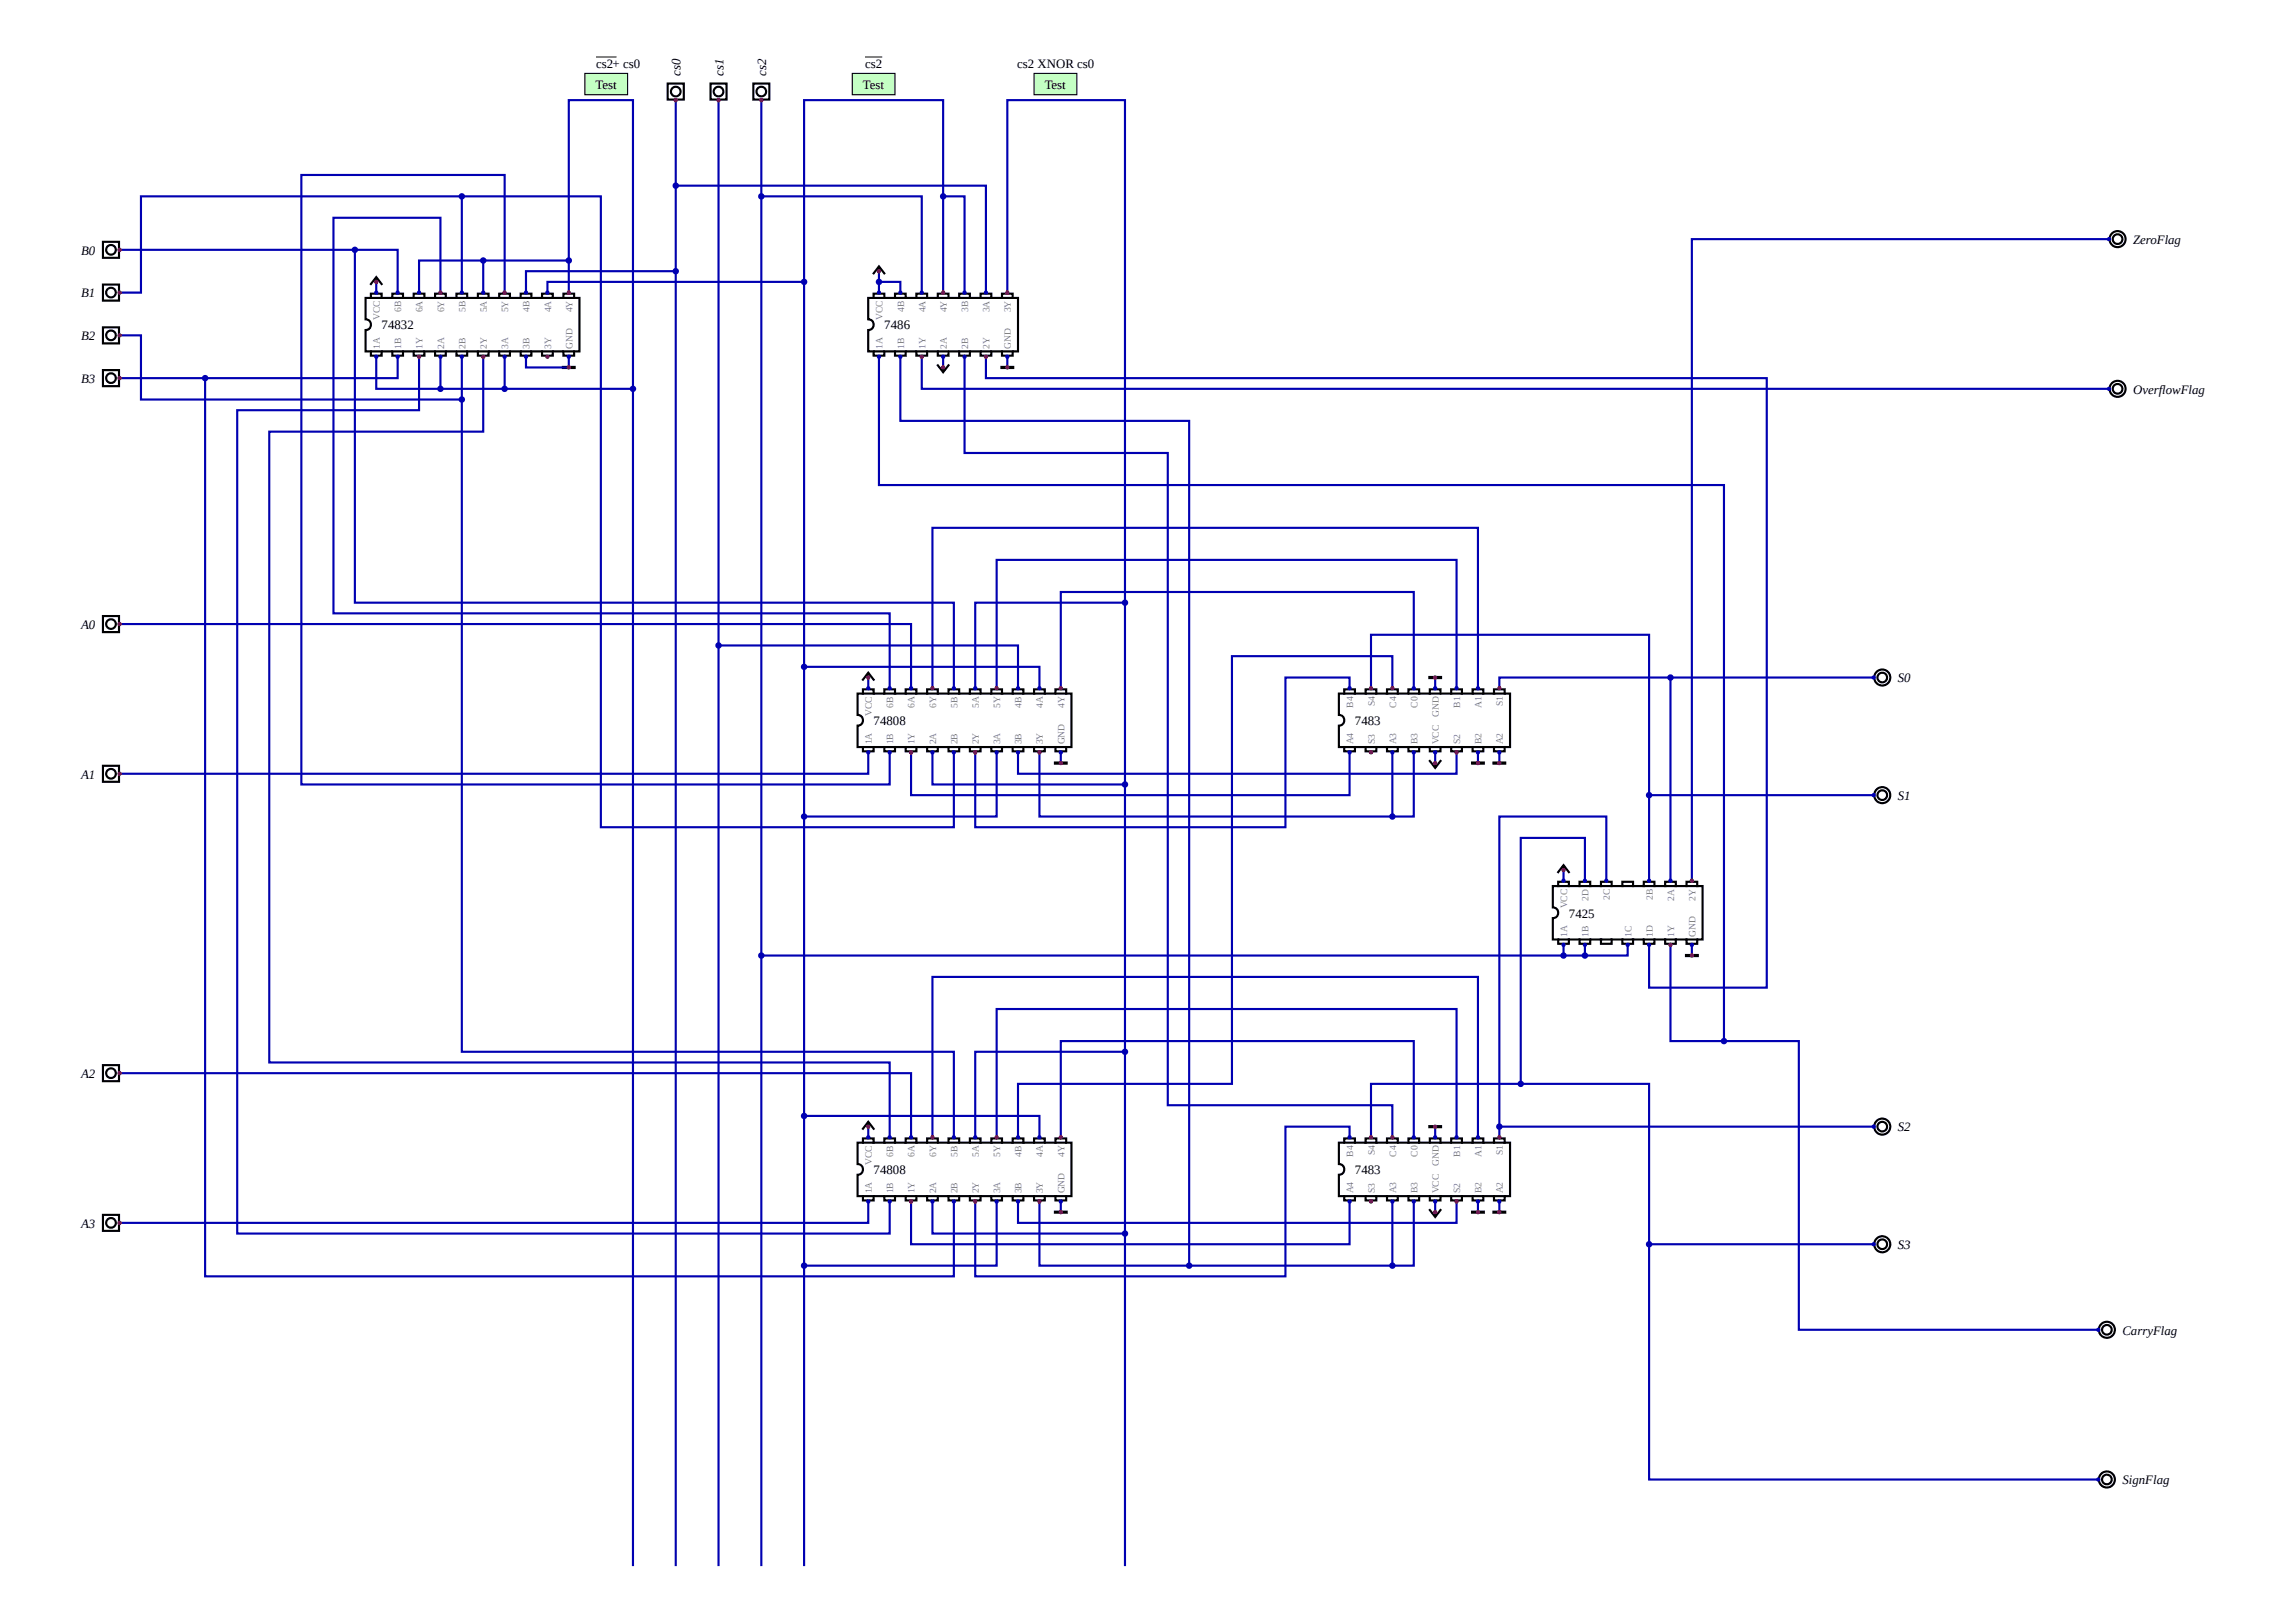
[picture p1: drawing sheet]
<svg xmlns="http://www.w3.org/2000/svg" width="597mm" height="424mm" viewBox="0 0 597 424" stroke-linecap="round" stroke-linejoin="round" font-family="sans-serif">
<defs><g id="words">
<g font-size="3.3">
<text x="155.6" y="17.7">cs2+ cs0</text>
<text x="225.8" y="17.7">cs2</text>
<text x="265.5" y="17.7">cs2 XNOR cs0</text>
<text x="155.4" y="23.2">Test</text>
<text x="177.6" y="19.9" transform="rotate(-90 177.6 19.9)">cs0</text>
<text x="188.8" y="19.9" transform="rotate(-90 188.8 19.9)">cs1</text>
<text x="199.9" y="19.9" transform="rotate(-90 199.9 19.9)">cs2</text>
<text x="225.2" y="23.2">Test</text>
<text x="272.7" y="23.2">Test</text>
<text x="556.7" y="63.7">ZeroFlag</text>
<text x="21.2" y="66.5">B0</text>
<text x="21.2" y="77.7">B1</text>
<text x="21.2" y="88.8">B2</text>
<text x="99.6" y="86">74832</text>
<text x="230.8" y="86">7486</text>
<text x="21.2" y="100">B3</text>
<text x="556.7" y="102.8">OverflowFlag</text>
<text x="21.2" y="164.2">A0</text>
<text x="495.3" y="178.2">S0</text>
<text x="228" y="189.3">74808</text>
<text x="353.6" y="189.3">7483</text>
<text x="21.2" y="203.3">A1</text>
<text x="495.3" y="208.8">S1</text>
<text x="409.5" y="239.5">7425</text>
<text x="21.2" y="281.4">A2</text>
<text x="495.3" y="295.4">S2</text>
<text x="228" y="306.6">74808</text>
<text x="353.6" y="306.6">7483</text>
<text x="21.2" y="320.5">A3</text>
<text x="495.3" y="326.1">S3</text>
<text x="553.9" y="348.4">CarryFlag</text>
<text x="553.9" y="387.5">SignFlag</text>
</g>
<g font-size="2.5" fill="#808080">
<text x="99.1" y="83.6" transform="rotate(-90 99.1 83.6)">VCC</text>
<text x="104.7" y="81.4" transform="rotate(-90 104.7 81.4)">6B</text>
<text x="110.3" y="81.6" transform="rotate(-90 110.3 81.6)">6A</text>
<text x="115.9" y="81.6" transform="rotate(-90 115.9 81.6)">6Y</text>
<text x="121.5" y="81.4" transform="rotate(-90 121.5 81.4)">5B</text>
<text x="127.1" y="81.6" transform="rotate(-90 127.1 81.6)">5A</text>
<text x="132.6" y="81.6" transform="rotate(-90 132.6 81.6)">5Y</text>
<text x="138.2" y="81.4" transform="rotate(-90 138.2 81.4)">4B</text>
<text x="143.8" y="81.6" transform="rotate(-90 143.8 81.6)">4A</text>
<text x="149.4" y="81.6" transform="rotate(-90 149.4 81.6)">4Y</text>
<text x="230.4" y="83.6" transform="rotate(-90 230.4 83.6)">VCC</text>
<text x="235.9" y="81.4" transform="rotate(-90 235.9 81.4)">4B</text>
<text x="241.5" y="81.6" transform="rotate(-90 241.5 81.6)">4A</text>
<text x="247.1" y="81.6" transform="rotate(-90 247.1 81.6)">4Y</text>
<text x="252.7" y="81.4" transform="rotate(-90 252.7 81.4)">3B</text>
<text x="258.3" y="81.6" transform="rotate(-90 258.3 81.6)">3A</text>
<text x="263.8" y="81.6" transform="rotate(-90 263.8 81.6)">3Y</text>
<text x="99.1" y="91.1" transform="rotate(-90 99.1 91.1)">1A</text>
<text x="104.7" y="91.1" transform="rotate(-90 104.7 91.1)">1B</text>
<text x="110.3" y="91.1" transform="rotate(-90 110.3 91.1)">1Y</text>
<text x="115.9" y="91.1" transform="rotate(-90 115.9 91.1)">2A</text>
<text x="121.5" y="91.1" transform="rotate(-90 121.5 91.1)">2B</text>
<text x="127.1" y="91.1" transform="rotate(-90 127.1 91.1)">2Y</text>
<text x="132.6" y="91.1" transform="rotate(-90 132.6 91.1)">3A</text>
<text x="138.2" y="91.1" transform="rotate(-90 138.2 91.1)">3B</text>
<text x="143.8" y="91.1" transform="rotate(-90 143.8 91.1)">3Y</text>
<text x="149.4" y="91.1" transform="rotate(-90 149.4 91.1)">GND</text>
<text x="230.4" y="91.1" transform="rotate(-90 230.4 91.1)">1A</text>
<text x="235.9" y="91.1" transform="rotate(-90 235.9 91.1)">1B</text>
<text x="241.5" y="91.1" transform="rotate(-90 241.5 91.1)">1Y</text>
<text x="247.1" y="91.1" transform="rotate(-90 247.1 91.1)">2A</text>
<text x="252.7" y="91.1" transform="rotate(-90 252.7 91.1)">2B</text>
<text x="258.3" y="91.1" transform="rotate(-90 258.3 91.1)">2Y</text>
<text x="263.8" y="91.1" transform="rotate(-90 263.8 91.1)">GND</text>
<text x="233.2" y="184.7" transform="rotate(-90 233.2 184.7)">6B</text>
<text x="238.7" y="184.9" transform="rotate(-90 238.7 184.9)">6A</text>
<text x="244.3" y="184.9" transform="rotate(-90 244.3 184.9)">6Y</text>
<text x="249.9" y="184.7" transform="rotate(-90 249.9 184.7)">5B</text>
<text x="255.5" y="184.9" transform="rotate(-90 255.5 184.9)">5A</text>
<text x="261.1" y="184.9" transform="rotate(-90 261.1 184.9)">5Y</text>
<text x="266.6" y="184.7" transform="rotate(-90 266.6 184.7)">4B</text>
<text x="272.2" y="184.9" transform="rotate(-90 272.2 184.9)">4A</text>
<text x="277.8" y="184.9" transform="rotate(-90 277.8 184.9)">4Y</text>
<text x="353.2" y="184.7" transform="rotate(-90 353.2 184.7)">B4</text>
<text x="358.8" y="184.4" transform="rotate(-90 358.8 184.4)">S4</text>
<text x="364.3" y="184.7" transform="rotate(-90 364.3 184.7)">C4</text>
<text x="369.9" y="184.7" transform="rotate(-90 369.9 184.7)">C0</text>
<text x="381.1" y="184.7" transform="rotate(-90 381.1 184.7)">B1</text>
<text x="386.7" y="184.9" transform="rotate(-90 386.7 184.9)">A1</text>
<text x="392.3" y="184.4" transform="rotate(-90 392.3 184.4)">S1</text>
<text x="227.5" y="186.9" transform="rotate(-90 227.5 186.9)">VCC</text>
<text x="375.5" y="187.2" transform="rotate(-90 375.5 187.2)">GND</text>
<text x="227.5" y="194.4" transform="rotate(-90 227.5 194.4)">1A</text>
<text x="233.2" y="194.4" transform="rotate(-90 233.2 194.4)">1B</text>
<text x="238.7" y="194.4" transform="rotate(-90 238.7 194.4)">1Y</text>
<text x="244.3" y="194.4" transform="rotate(-90 244.3 194.4)">2A</text>
<text x="249.9" y="194.4" transform="rotate(-90 249.9 194.4)">2B</text>
<text x="255.5" y="194.4" transform="rotate(-90 255.5 194.4)">2Y</text>
<text x="261.1" y="194.4" transform="rotate(-90 261.1 194.4)">3A</text>
<text x="266.6" y="194.4" transform="rotate(-90 266.6 194.4)">3B</text>
<text x="272.2" y="194.4" transform="rotate(-90 272.2 194.4)">3Y</text>
<text x="277.8" y="194.4" transform="rotate(-90 277.8 194.4)">GND</text>
<text x="353.2" y="194.4" transform="rotate(-90 353.2 194.4)">A4</text>
<text x="358.8" y="194.4" transform="rotate(-90 358.8 194.4)">S3</text>
<text x="364.3" y="194.4" transform="rotate(-90 364.3 194.4)">A3</text>
<text x="369.9" y="194.4" transform="rotate(-90 369.9 194.4)">B3</text>
<text x="375.5" y="194.4" transform="rotate(-90 375.5 194.4)">VCC</text>
<text x="381.1" y="194.4" transform="rotate(-90 381.1 194.4)">S2</text>
<text x="386.7" y="194.4" transform="rotate(-90 386.7 194.4)">B2</text>
<text x="392.3" y="194.4" transform="rotate(-90 392.3 194.4)">A2</text>
<text x="409" y="237.2" transform="rotate(-90 409 237.2)">VCC</text>
<text x="414.6" y="235.1" transform="rotate(-90 414.6 235.1)">2D</text>
<text x="420.2" y="235" transform="rotate(-90 420.2 235)">2C</text>
<text x="431.3" y="235" transform="rotate(-90 431.3 235)">2B</text>
<text x="436.9" y="235.1" transform="rotate(-90 436.9 235.1)">2A</text>
<text x="442.5" y="235.1" transform="rotate(-90 442.5 235.1)">2Y</text>
<text x="409" y="244.6" transform="rotate(-90 409 244.6)">1A</text>
<text x="414.6" y="244.6" transform="rotate(-90 414.6 244.6)">1B</text>
<text x="425.8" y="244.6" transform="rotate(-90 425.8 244.6)">1C</text>
<text x="431.3" y="244.6" transform="rotate(-90 431.3 244.6)">1D</text>
<text x="436.9" y="244.6" transform="rotate(-90 436.9 244.6)">1Y</text>
<text x="442.5" y="244.6" transform="rotate(-90 442.5 244.6)">GND</text>
<text x="227.5" y="304.2" transform="rotate(-90 227.5 304.2)">VCC</text>
<text x="233.2" y="301.9" transform="rotate(-90 233.2 301.9)">6B</text>
<text x="238.7" y="302.1" transform="rotate(-90 238.7 302.1)">6A</text>
<text x="244.3" y="302.1" transform="rotate(-90 244.3 302.1)">6Y</text>
<text x="249.9" y="301.9" transform="rotate(-90 249.9 301.9)">5B</text>
<text x="255.5" y="302.1" transform="rotate(-90 255.5 302.1)">5A</text>
<text x="261.1" y="302.1" transform="rotate(-90 261.1 302.1)">5Y</text>
<text x="266.6" y="301.9" transform="rotate(-90 266.6 301.9)">4B</text>
<text x="272.2" y="302.1" transform="rotate(-90 272.2 302.1)">4A</text>
<text x="277.8" y="302.1" transform="rotate(-90 277.8 302.1)">4Y</text>
<text x="353.2" y="301.9" transform="rotate(-90 353.2 301.9)">B4</text>
<text x="358.8" y="301.7" transform="rotate(-90 358.8 301.7)">S4</text>
<text x="364.3" y="301.9" transform="rotate(-90 364.3 301.9)">C4</text>
<text x="369.9" y="301.9" transform="rotate(-90 369.9 301.9)">C0</text>
<text x="375.5" y="304.5" transform="rotate(-90 375.5 304.5)">GND</text>
<text x="381.1" y="301.9" transform="rotate(-90 381.1 301.9)">B1</text>
<text x="386.7" y="302.1" transform="rotate(-90 386.7 302.1)">A1</text>
<text x="392.3" y="301.7" transform="rotate(-90 392.3 301.7)">S1</text>
<text x="227.5" y="311.6" transform="rotate(-90 227.5 311.6)">1A</text>
<text x="233.2" y="311.6" transform="rotate(-90 233.2 311.6)">1B</text>
<text x="238.7" y="311.6" transform="rotate(-90 238.7 311.6)">1Y</text>
<text x="244.3" y="311.6" transform="rotate(-90 244.3 311.6)">2A</text>
<text x="249.9" y="311.6" transform="rotate(-90 249.9 311.6)">2B</text>
<text x="255.5" y="311.6" transform="rotate(-90 255.5 311.6)">2Y</text>
<text x="261.1" y="311.6" transform="rotate(-90 261.1 311.6)">3A</text>
<text x="266.6" y="311.6" transform="rotate(-90 266.6 311.6)">3B</text>
<text x="272.2" y="311.6" transform="rotate(-90 272.2 311.6)">3Y</text>
<text x="277.8" y="311.6" transform="rotate(-90 277.8 311.6)">GND</text>
<text x="353.2" y="311.6" transform="rotate(-90 353.2 311.6)">A4</text>
<text x="358.8" y="311.6" transform="rotate(-90 358.8 311.6)">S3</text>
<text x="364.3" y="311.6" transform="rotate(-90 364.3 311.6)">A3</text>
<text x="369.9" y="311.6" transform="rotate(-90 369.9 311.6)">B3</text>
<text x="375.5" y="311.6" transform="rotate(-90 375.5 311.6)">VCC</text>
<text x="381.1" y="311.6" transform="rotate(-90 381.1 311.6)">S2</text>
<text x="386.7" y="311.6" transform="rotate(-90 386.7 311.6)">B2</text>
<text x="392.3" y="311.6" transform="rotate(-90 392.3 311.6)">A2</text>
</g>
</g></defs>
<path d="M147.1 95.9h2.7M261.5 95.9h2.8M373.2 176.9h2.8M275.5 199.2h2.8M384.3 199.2h2.8M389.9 199.2h2.8M440.2 249.5h2.8M373.2 294.1h2.8M275.5 316.5h2.8M384.3 316.5h2.8M389.9 316.5h2.8" fill="none" stroke="#000" stroke-width=".84"/>
<path d="M98.2 72.8v.8M229.4 70v.8M246.1 95.9v.9M226.6 176v.9M374.6 199.2v.9M408.1 226.3v.8M226.6 293.3v.8M374.6 316.5v.8" fill="none" stroke="#000" stroke-width=".56"/>
<g fill="none" stroke="#0000b2" stroke-width=".56">
<path d="M176.4 26.1v22.4h80.9v27.9M187.5 26.1v142.4h78.2v11.2M198.7 26.1v25.2h41.9v25.1M120.5 51.3v25.1M176.4 48.5v22.3h-39.1v5.6M198.7 51.3v198.2M246.1 51.3v25.1M31.2 65.2h72.6v11.2M31.2 76.4h5.6v-25.1h120v164.7h92.1v-19.6M92.6 65.2v92.1h156.3v22.4M98.2 73.6v2.8M109.4 76.4v-8.4h39v-41.9h16.8v75.4h-67v-8.4"/>
<path d="M115 76.4v-19.5h-28v103.2h145.2v19.6M126.1 68v8.4M131.7 76.4v-30.7h-53v159.1h153.5v-8.4M142.9 76.4v-2.8h67v-47.5h36.2v25.2h5.6v25.1M148.4 68v8.4M176.4 70.8v337.8M209.9 73.6v100.5M229.4 70.8v2.8h5.6v2.8M229.4 73.6v2.8M262.9 76.4v-50.3h30.7v131.2h-39.1v22.4M550.4 62.4h-108.8v167.5M31.2 87.6h5.6v16.7h83.7v-11.2"/>
<path d="M53.5 98.7v234.5h195.4v-19.5M103.8 93.1v5.6h-72.6M109.4 93.1v14h-47.5v214.9h170.3v-8.3M115 93.1v8.4M126.1 93.1v19.6h-55.8v164.7h161.9v19.5M131.7 93.1v8.4M137.3 93.1v2.8h11.1v-2.8M229.4 93.1v33.5h220.5v145.2M235 93.1v16.8h75.4v220.5M240.6 93.1v8.4h309.8M246.1 93.1v2.8M251.7 93.1v25.2h53.1v170.2h58.6v8.4"/>
<path d="M257.3 93.1v5.6h203.8v159.1h-30.7v-11.1M262.9 93.1v2.8M120.5 104.3v170.3h128.4v22.3M165.2 101.5v307.1M293.6 157.3v47.5M31.2 162.9h206.6v16.8M187.5 168.5v240.1M226.6 176.9v2.8M243.4 179.7v-41.9h142.3v41.9M260.1 179.7v-33.5h120.1v33.5M271.3 179.7v-5.6h-61.4v39.1h50.2v-16.8M276.9 179.7v-25.1h92.1v25.1"/>
<path d="M352.2 179.7v-2.8h-16.7v39.1h-81v-19.6M357.8 179.7v-14h72.6v41.9h58.6M363.4 179.7v-8.4h-41.9v111.7h-55.8v13.9M374.6 176.9v2.8M436 176.9v53M489 176.9h-97.7v2.8M226.6 196.4v5.6h-195.4M237.8 196.4v11.2h114.4v-11.2M243.4 196.4v8.4h50.2v69.8M265.7 196.4v5.6h114.5v-5.6M271.3 196.4v16.8h97.7v-16.8M276.9 196.4v2.8"/>
<path d="M363.4 196.4v16.8M374.6 196.4v2.8M385.7 196.4v2.8M391.3 196.4v2.8M209.9 213.2v78.1h61.4v5.6M430.4 207.6v22.3M408.1 227.1v2.8M413.6 229.9v-11.1h-16.7v64.2M419.2 229.9v-16.7h-27.9v80.9h97.7M408.1 246.7v2.8M413.6 246.7v2.8M424.8 246.7v2.8h-226.1v159.1"/>
<path d="M436 246.7v25.1h33.5v75.4h78.1M441.6 246.7v2.8M31.2 280.2h206.6v16.7M209.9 291.3v39.1h50.2v-16.7M226.6 294.1v2.8M243.4 296.9v-41.9h142.3v41.9M254.5 296.9v-22.3h39.1v47.4h-50.2v-8.3M260.1 296.9v-33.5h120.1v33.5M276.9 296.9v-25.1h92.1v25.1M352.2 296.9v-2.8h-16.7v39.1h-81v-19.5M357.8 296.9v-13.9h72.6v41.8h58.6M374.6 294.1v2.8"/>
<path d="M391.3 294.1v2.8M226.6 313.7v5.6h-195.4M237.8 313.7v11.1h114.4v-11.1M265.7 313.7v5.6h114.5v-5.6M271.3 313.7v16.7h97.7v-16.7M276.9 313.7v2.8M363.4 313.7v16.7M374.6 313.7v2.8M385.7 313.7v2.8M391.3 313.7v2.8M209.9 330.4v78.2M293.6 322v86.6"/>
<path d="M430.4 324.8v61.5h117.2"/>
</g>
<circle cx="209.9" cy="291.3" r=".56" fill="#0000b2"/>
<circle cx="209.9" cy="291.3" r=".56" fill="none" stroke="#0000b2" stroke-width=".56"/>
<circle cx="293.6" cy="274.6" r=".56" fill="#0000b2"/>
<circle cx="293.6" cy="274.6" r=".56" fill="none" stroke="#0000b2" stroke-width=".56"/>
<circle cx="187.5" cy="168.5" r=".56" fill="#0000b2"/>
<circle cx="187.5" cy="168.5" r=".56" fill="none" stroke="#0000b2" stroke-width=".56"/>
<circle cx="293.6" cy="204.8" r=".56" fill="#0000b2"/>
<circle cx="293.6" cy="204.8" r=".56" fill="none" stroke="#0000b2" stroke-width=".56"/>
<circle cx="391.3" cy="294.1" r=".56" fill="#0000b2"/>
<circle cx="391.3" cy="294.1" r=".56" fill="none" stroke="#0000b2" stroke-width=".56"/>
<circle cx="310.4" cy="330.4" r=".56" fill="#0000b2"/>
<circle cx="310.4" cy="330.4" r=".56" fill="none" stroke="#0000b2" stroke-width=".56"/>
<circle cx="209.9" cy="330.4" r=".56" fill="#0000b2"/>
<circle cx="209.9" cy="330.4" r=".56" fill="none" stroke="#0000b2" stroke-width=".56"/>
<circle cx="363.4" cy="330.4" r=".56" fill="#0000b2"/>
<circle cx="363.4" cy="330.4" r=".56" fill="none" stroke="#0000b2" stroke-width=".56"/>
<circle cx="53.5" cy="98.7" r=".56" fill="#0000b2"/>
<circle cx="53.5" cy="98.7" r=".56" fill="none" stroke="#0000b2" stroke-width=".56"/>
<circle cx="430.4" cy="207.6" r=".56" fill="#0000b2"/>
<circle cx="430.4" cy="207.6" r=".56" fill="none" stroke="#0000b2" stroke-width=".56"/>
<circle cx="92.6" cy="65.2" r=".55" fill="#0000b2"/>
<circle cx="92.6" cy="65.2" r=".55" fill="none" stroke="#0000b2" stroke-width=".56"/>
<circle cx="115" cy="101.5" r=".56" fill="#0000b2"/>
<circle cx="115" cy="101.5" r=".56" fill="none" stroke="#0000b2" stroke-width=".56"/>
<circle cx="131.7" cy="101.5" r=".56" fill="#0000b2"/>
<circle cx="131.7" cy="101.5" r=".56" fill="none" stroke="#0000b2" stroke-width=".56"/>
<circle cx="165.2" cy="101.5" r=".56" fill="#0000b2"/>
<circle cx="165.2" cy="101.5" r=".56" fill="none" stroke="#0000b2" stroke-width=".56"/>
<circle cx="176.4" cy="48.5" r=".56" fill="#0000b2"/>
<circle cx="176.4" cy="48.5" r=".56" fill="none" stroke="#0000b2" stroke-width=".56"/>
<circle cx="209.9" cy="174.1" r=".56" fill="#0000b2"/>
<circle cx="209.9" cy="174.1" r=".56" fill="none" stroke="#0000b2" stroke-width=".56"/>
<circle cx="126.1" cy="68" r=".56" fill="#0000b2"/>
<circle cx="126.1" cy="68" r=".56" fill="none" stroke="#0000b2" stroke-width=".56"/>
<circle cx="148.5" cy="68" r=".56" fill="#0000b2"/>
<circle cx="148.5" cy="68" r=".56" fill="none" stroke="#0000b2" stroke-width=".56"/>
<circle cx="293.6" cy="157.3" r=".56" fill="#0000b2"/>
<circle cx="293.6" cy="157.3" r=".56" fill="none" stroke="#0000b2" stroke-width=".56"/>
<circle cx="120.5" cy="104.3" r=".56" fill="#0000b2"/>
<circle cx="120.5" cy="104.3" r=".56" fill="none" stroke="#0000b2" stroke-width=".56"/>
<circle cx="396.9" cy="283" r=".56" fill="#0000b2"/>
<circle cx="396.9" cy="283" r=".56" fill="none" stroke="#0000b2" stroke-width=".56"/>
<circle cx="198.7" cy="51.3" r=".56" fill="#0000b2"/>
<circle cx="198.7" cy="51.3" r=".56" fill="none" stroke="#0000b2" stroke-width=".56"/>
<circle cx="246.1" cy="51.3" r=".56" fill="#0000b2"/>
<circle cx="246.1" cy="51.3" r=".56" fill="none" stroke="#0000b2" stroke-width=".56"/>
<circle cx="120.5" cy="51.3" r=".56" fill="#0000b2"/>
<circle cx="120.5" cy="51.3" r=".56" fill="none" stroke="#0000b2" stroke-width=".56"/>
<circle cx="436" cy="176.9" r=".56" fill="#0000b2"/>
<circle cx="436" cy="176.9" r=".56" fill="none" stroke="#0000b2" stroke-width=".56"/>
<circle cx="363.4" cy="213.2" r=".56" fill="#0000b2"/>
<circle cx="363.4" cy="213.2" r=".56" fill="none" stroke="#0000b2" stroke-width=".56"/>
<circle cx="209.9" cy="213.2" r=".56" fill="#0000b2"/>
<circle cx="209.9" cy="213.2" r=".56" fill="none" stroke="#0000b2" stroke-width=".56"/>
<circle cx="176.4" cy="70.8" r=".56" fill="#0000b2"/>
<circle cx="176.4" cy="70.8" r=".56" fill="none" stroke="#0000b2" stroke-width=".56"/>
<circle cx="198.7" cy="249.5" r=".55" fill="#0000b2"/>
<circle cx="198.7" cy="249.5" r=".55" fill="none" stroke="#0000b2" stroke-width=".56"/>
<circle cx="408.1" cy="249.5" r=".55" fill="#0000b2"/>
<circle cx="408.1" cy="249.5" r=".55" fill="none" stroke="#0000b2" stroke-width=".56"/>
<circle cx="413.7" cy="249.5" r=".56" fill="#0000b2"/>
<circle cx="413.7" cy="249.5" r=".56" fill="none" stroke="#0000b2" stroke-width=".56"/>
<circle cx="293.6" cy="322" r=".56" fill="#0000b2"/>
<circle cx="293.6" cy="322" r=".56" fill="none" stroke="#0000b2" stroke-width=".56"/>
<circle cx="209.9" cy="73.6" r=".56" fill="#0000b2"/>
<circle cx="209.9" cy="73.6" r=".56" fill="none" stroke="#0000b2" stroke-width=".56"/>
<circle cx="229.4" cy="73.6" r=".56" fill="#0000b2"/>
<circle cx="229.4" cy="73.6" r=".56" fill="none" stroke="#0000b2" stroke-width=".56"/>
<circle cx="430.4" cy="324.8" r=".56" fill="#0000b2"/>
<circle cx="430.4" cy="324.8" r=".56" fill="none" stroke="#0000b2" stroke-width=".56"/>
<circle cx="449.9" cy="271.8" r=".56" fill="#0000b2"/>
<circle cx="449.9" cy="271.8" r=".56" fill="none" stroke="#0000b2" stroke-width=".56"/>
<g fill="none" stroke="#000" stroke-width=".56">
<path d="M174.3 21.8h4.2v4.2h-4.2z"/>
<circle cx="176.4" cy="23.9" r="1.25"/>
</g>
<circle cx="176.4" cy="26.1" r=".28" fill="#b20000"/>
<circle cx="176.4" cy="26.1" r=".28" fill="none" stroke="#b20000" stroke-width=".56"/>
<g fill="none" stroke="#000" stroke-width=".56">
<path d="M185.4 21.8h4.2v4.2h-4.2z"/>
<circle cx="187.5" cy="23.9" r="1.26"/>
</g>
<circle cx="187.5" cy="26.1" r=".28" fill="#b20000"/>
<circle cx="187.5" cy="26.1" r=".28" fill="none" stroke="#b20000" stroke-width=".56"/>
<g fill="none" stroke="#000" stroke-width=".56">
<path d="M196.6 21.8h4.2v4.2h-4.2z"/>
<circle cx="198.7" cy="23.9" r="1.25"/>
</g>
<circle cx="198.7" cy="26.1" r=".28" fill="#b20000"/>
<circle cx="198.7" cy="26.1" r=".28" fill="none" stroke="#b20000" stroke-width=".56"/>
<g fill="none" stroke="#000" stroke-width=".56">
<path d="M226.6 77.8h39.1v13.9h-39.1v-5.5a1.4 1.4 0 0 0 1.4-1.4 1.4 1.4 0 0 0-1.4-1.4zM228 77.8v-1.1h2.8v1.1M233.6 77.8v-1.1h2.8v1.1M239.2 77.8v-1.1h2.8v1.1M244.8 77.8v-1.1h2.8v1.1M250.3 77.8v-1.1h2.8v1.1M255.9 77.8v-1.1h2.8v1.1M261.5 77.8v-1.1h2.8v1.1M228 91.7v1.2h2.8v-1.2M233.6 91.7v1.2h2.8v-1.2M239.2 91.7v1.2h2.8v-1.2M244.8 91.7v1.2h2.8v-1.2"/>
<path d="M250.3 91.7v1.2h2.8v-1.2M255.9 91.7v1.2h2.8v-1.2M261.5 91.7v1.2h2.8v-1.2"/>
</g>
<circle cx="229.4" cy="93.1" r=".28" fill="#0000b2"/>
<circle cx="229.4" cy="93.1" r=".28" fill="none" stroke="#0000b2" stroke-width=".56"/>
<circle cx="235" cy="93.1" r=".28" fill="#0000b2"/>
<circle cx="235" cy="93.1" r=".28" fill="none" stroke="#0000b2" stroke-width=".56"/>
<circle cx="240.6" cy="93.1" r=".28" fill="#b20000"/>
<circle cx="240.6" cy="93.1" r=".28" fill="none" stroke="#b20000" stroke-width=".56"/>
<circle cx="246.1" cy="93.1" r=".28" fill="#0000b2"/>
<circle cx="246.1" cy="93.1" r=".28" fill="none" stroke="#0000b2" stroke-width=".56"/>
<circle cx="251.7" cy="93.1" r=".28" fill="#0000b2"/>
<circle cx="251.7" cy="93.1" r=".28" fill="none" stroke="#0000b2" stroke-width=".56"/>
<circle cx="257.3" cy="93.1" r=".28" fill="#b20000"/>
<circle cx="257.3" cy="93.1" r=".28" fill="none" stroke="#b20000" stroke-width=".56"/>
<circle cx="262.9" cy="93.1" r=".28" fill="#0000b2"/>
<circle cx="262.9" cy="93.1" r=".28" fill="none" stroke="#0000b2" stroke-width=".56"/>
<circle cx="262.9" cy="76.4" r=".28" fill="#b20000"/>
<circle cx="262.9" cy="76.4" r=".28" fill="none" stroke="#b20000" stroke-width=".56"/>
<circle cx="257.3" cy="76.4" r=".28" fill="#0000b2"/>
<circle cx="257.3" cy="76.4" r=".28" fill="none" stroke="#0000b2" stroke-width=".56"/>
<circle cx="251.7" cy="76.4" r=".28" fill="#0000b2"/>
<circle cx="251.7" cy="76.4" r=".28" fill="none" stroke="#0000b2" stroke-width=".56"/>
<circle cx="246.1" cy="76.4" r=".28" fill="#b20000"/>
<circle cx="246.1" cy="76.4" r=".28" fill="none" stroke="#b20000" stroke-width=".56"/>
<circle cx="240.6" cy="76.4" r=".28" fill="#0000b2"/>
<circle cx="240.6" cy="76.4" r=".28" fill="none" stroke="#0000b2" stroke-width=".56"/>
<circle cx="235" cy="76.4" r=".28" fill="#0000b2"/>
<circle cx="235" cy="76.4" r=".28" fill="none" stroke="#0000b2" stroke-width=".56"/>
<circle cx="229.4" cy="76.4" r=".28" fill="#0000b2"/>
<circle cx="229.4" cy="76.4" r=".28" fill="none" stroke="#0000b2" stroke-width=".56"/>
<circle cx="262.9" cy="95.9" r=".28" fill="#b20000"/>
<circle cx="262.9" cy="95.9" r=".28" fill="none" stroke="#b20000" stroke-width=".56"/>
<path d="M228 71.4l1.4-1.8 1.4 1.8" fill="none" stroke="#000" stroke-width=".56"/>
<circle cx="229.4" cy="70.8" r=".28" fill="#b20000"/>
<circle cx="229.4" cy="70.8" r=".28" fill="none" stroke="#b20000" stroke-width=".56"/>
<path d="M222.4 19.2h11.2v5.5h-11.2z" fill-rule="evenodd" fill="#b4ffb4"/>
<path d="M222.4 19.2h11.2v5.5h-11.2z" fill="none" stroke="#000" stroke-width=".28"/>
<path d="M225.8 14.9h4.5" fill="none" stroke="#000" stroke-width=".26"/>
<path d="M269.9 19.2h11.1v5.5h-11.1z" fill-rule="evenodd" fill="#b4ffb4"/>
<path d="M269.9 19.2h11.1v5.5h-11.1z" fill="none" stroke="#000" stroke-width=".28"/>
<g fill="none" stroke="#000" stroke-width=".56">
<path d="M95.4 77.8h55.8v13.9h-55.8v-5.5a1.4 1.4 0 0 0 1.4-1.4 1.4 1.4 0 0 0-1.4-1.4zM96.8 77.8v-1.1h2.8v1.1M102.4 77.8v-1.1h2.8v1.1M108 77.8v-1.1h2.8v1.1M113.5 77.8v-1.1h2.8v1.1M119.1 77.8v-1.1h2.8v1.1M124.7 77.8v-1.1h2.8v1.1M130.3 77.8v-1.1h2.8v1.1M135.9 77.8v-1.1h2.8v1.1M141.5 77.8v-1.1h2.8v1.1M147.1 77.8v-1.1h2.7v1.1M96.8 91.7v1.2h2.8v-1.2"/>
<path d="M102.4 91.7v1.2h2.8v-1.2M108 91.7v1.2h2.8v-1.2M113.5 91.7v1.2h2.8v-1.2M119.1 91.7v1.2h2.8v-1.2M124.7 91.7v1.2h2.8v-1.2M130.3 91.7v1.2h2.8v-1.2M135.9 91.7v1.2h2.8v-1.2M141.5 91.7v1.2h2.8v-1.2M147.1 91.7v1.2h2.7v-1.2"/>
</g>
<circle cx="98.2" cy="93.1" r=".28" fill="#0000b2"/>
<circle cx="98.2" cy="93.1" r=".28" fill="none" stroke="#0000b2" stroke-width=".56"/>
<circle cx="103.8" cy="93.1" r=".28" fill="#0000b2"/>
<circle cx="103.8" cy="93.1" r=".28" fill="none" stroke="#0000b2" stroke-width=".56"/>
<circle cx="109.4" cy="93.1" r=".28" fill="#b20000"/>
<circle cx="109.4" cy="93.1" r=".28" fill="none" stroke="#b20000" stroke-width=".56"/>
<circle cx="114.9" cy="93.1" r=".28" fill="#0000b2"/>
<circle cx="114.9" cy="93.1" r=".28" fill="none" stroke="#0000b2" stroke-width=".56"/>
<circle cx="120.5" cy="93.1" r=".28" fill="#0000b2"/>
<circle cx="120.5" cy="93.1" r=".28" fill="none" stroke="#0000b2" stroke-width=".56"/>
<circle cx="126.1" cy="93.1" r=".28" fill="#b20000"/>
<circle cx="126.1" cy="93.1" r=".28" fill="none" stroke="#b20000" stroke-width=".56"/>
<circle cx="131.7" cy="93.1" r=".28" fill="#0000b2"/>
<circle cx="131.7" cy="93.1" r=".28" fill="none" stroke="#0000b2" stroke-width=".56"/>
<circle cx="137.3" cy="93.1" r=".28" fill="#0000b2"/>
<circle cx="137.3" cy="93.1" r=".28" fill="none" stroke="#0000b2" stroke-width=".56"/>
<circle cx="142.9" cy="93.1" r=".28" fill="#b20000"/>
<circle cx="142.9" cy="93.1" r=".28" fill="none" stroke="#b20000" stroke-width=".56"/>
<circle cx="148.4" cy="93.1" r=".28" fill="#0000b2"/>
<circle cx="148.4" cy="93.1" r=".28" fill="none" stroke="#0000b2" stroke-width=".56"/>
<circle cx="148.4" cy="76.4" r=".28" fill="#b20000"/>
<circle cx="148.4" cy="76.4" r=".28" fill="none" stroke="#b20000" stroke-width=".56"/>
<circle cx="142.9" cy="76.4" r=".28" fill="#0000b2"/>
<circle cx="142.9" cy="76.4" r=".28" fill="none" stroke="#0000b2" stroke-width=".56"/>
<circle cx="137.3" cy="76.4" r=".28" fill="#0000b2"/>
<circle cx="137.3" cy="76.4" r=".28" fill="none" stroke="#0000b2" stroke-width=".56"/>
<circle cx="131.7" cy="76.4" r=".28" fill="#b20000"/>
<circle cx="131.7" cy="76.4" r=".28" fill="none" stroke="#b20000" stroke-width=".56"/>
<circle cx="126.1" cy="76.4" r=".28" fill="#0000b2"/>
<circle cx="126.1" cy="76.4" r=".28" fill="none" stroke="#0000b2" stroke-width=".56"/>
<circle cx="120.5" cy="76.4" r=".28" fill="#0000b2"/>
<circle cx="120.5" cy="76.4" r=".28" fill="none" stroke="#0000b2" stroke-width=".56"/>
<circle cx="114.9" cy="76.4" r=".28" fill="#b20000"/>
<circle cx="114.9" cy="76.4" r=".28" fill="none" stroke="#b20000" stroke-width=".56"/>
<circle cx="109.4" cy="76.4" r=".28" fill="#0000b2"/>
<circle cx="109.4" cy="76.4" r=".28" fill="none" stroke="#0000b2" stroke-width=".56"/>
<circle cx="103.8" cy="76.4" r=".28" fill="#0000b2"/>
<circle cx="103.8" cy="76.4" r=".28" fill="none" stroke="#0000b2" stroke-width=".56"/>
<circle cx="98.2" cy="76.4" r=".28" fill="#0000b2"/>
<circle cx="98.2" cy="76.4" r=".28" fill="none" stroke="#0000b2" stroke-width=".56"/>
<path d="M96.8 74.2l1.4-1.9 1.4 1.9" fill="none" stroke="#000" stroke-width=".56"/>
<circle cx="98.2" cy="73.6" r=".28" fill="#b20000"/>
<circle cx="98.2" cy="73.6" r=".28" fill="none" stroke="#b20000" stroke-width=".56"/>
<circle cx="148.5" cy="95.9" r=".28" fill="#b20000"/>
<circle cx="148.5" cy="95.9" r=".28" fill="none" stroke="#b20000" stroke-width=".56"/>
<path d="M152.6 19.2h11.2v5.5h-11.2z" fill-rule="evenodd" fill="#b4ffb4"/>
<path d="M152.6 19.2h11.2v5.5h-11.2z" fill="none" stroke="#000" stroke-width=".28"/>
<path d="M155.6 14.9h5.3" fill="none" stroke="#000" stroke-width=".26"/>
<g fill="none" stroke="#000" stroke-width=".56">
<path d="M26.9 63.1h4.2v4.2h-4.2z"/>
<circle cx="29" cy="65.2" r="1.26"/>
</g>
<circle cx="31.2" cy="65.2" r=".28" fill="#b20000"/>
<circle cx="31.2" cy="65.2" r=".28" fill="none" stroke="#b20000" stroke-width=".56"/>
<g fill="none" stroke="#000" stroke-width=".56">
<path d="M26.9 74.3h4.2v4.2h-4.2z"/>
<circle cx="29" cy="76.4" r="1.25"/>
</g>
<circle cx="31.2" cy="76.4" r=".28" fill="#b20000"/>
<circle cx="31.2" cy="76.4" r=".28" fill="none" stroke="#b20000" stroke-width=".56"/>
<g fill="none" stroke="#000" stroke-width=".56">
<path d="M26.9 85.5h4.2v4.2h-4.2z"/>
<circle cx="29" cy="87.6" r="1.26"/>
</g>
<circle cx="31.2" cy="87.6" r=".28" fill="#b20000"/>
<circle cx="31.2" cy="87.6" r=".28" fill="none" stroke="#b20000" stroke-width=".56"/>
<g fill="none" stroke="#000" stroke-width=".56">
<path d="M26.9 96.6h4.2v4.2h-4.2z"/>
<circle cx="29" cy="98.7" r="1.26"/>
</g>
<circle cx="31.2" cy="98.7" r=".28" fill="#b20000"/>
<circle cx="31.2" cy="98.7" r=".28" fill="none" stroke="#b20000" stroke-width=".56"/>
<g fill="none" stroke="#000" stroke-width=".56">
<path d="M223.8 181.1h55.9v13.9h-55.9v-5.6a1.39 1.39 0 0 0 1.4-1.4 1.39 1.39 0 0 0-1.4-1.3zM225.2 195v1.1h2.8v-1.1M225.2 181.1v-1.1h2.8v1.1M230.8 195v1.1h2.8v-1.1M230.8 181.1v-1.1h2.8v1.1M236.4 195v1.1h2.8v-1.1M236.4 181.1v-1.1h2.8v1.1M242 195v1.1h2.8v-1.1M242 181.1v-1.1h2.8v1.1M247.6 195v1.1h2.7v-1.1M247.6 181.1v-1.1h2.7v1.1M253.1 195v1.1h2.8v-1.1"/>
<path d="M253.1 181.1v-1.1h2.8v1.1M258.7 195v1.1h2.8v-1.1M258.7 181.1v-1.1h2.8v1.1M264.3 195v1.1h2.8v-1.1M264.3 181.1v-1.1h2.8v1.1M269.9 195v1.1h2.8v-1.1M269.9 181.1v-1.1h2.8v1.1M275.5 195v1.1h2.8v-1.1M275.5 181.1v-1.1h2.8v1.1"/>
</g>
<circle cx="226.6" cy="196.4" r=".28" fill="#0000b2"/>
<circle cx="226.6" cy="196.4" r=".28" fill="none" stroke="#0000b2" stroke-width=".56"/>
<circle cx="232.2" cy="196.4" r=".28" fill="#0000b2"/>
<circle cx="232.2" cy="196.4" r=".28" fill="none" stroke="#0000b2" stroke-width=".56"/>
<circle cx="237.8" cy="196.4" r=".28" fill="#b20000"/>
<circle cx="237.8" cy="196.4" r=".28" fill="none" stroke="#b20000" stroke-width=".56"/>
<circle cx="243.4" cy="196.4" r=".28" fill="#0000b2"/>
<circle cx="243.4" cy="196.4" r=".28" fill="none" stroke="#0000b2" stroke-width=".56"/>
<circle cx="248.9" cy="196.4" r=".28" fill="#0000b2"/>
<circle cx="248.9" cy="196.4" r=".28" fill="none" stroke="#0000b2" stroke-width=".56"/>
<circle cx="254.5" cy="196.4" r=".28" fill="#b20000"/>
<circle cx="254.5" cy="196.4" r=".28" fill="none" stroke="#b20000" stroke-width=".56"/>
<circle cx="260.1" cy="196.4" r=".28" fill="#0000b2"/>
<circle cx="260.1" cy="196.4" r=".28" fill="none" stroke="#0000b2" stroke-width=".56"/>
<circle cx="265.7" cy="196.4" r=".28" fill="#0000b2"/>
<circle cx="265.7" cy="196.4" r=".28" fill="none" stroke="#0000b2" stroke-width=".56"/>
<circle cx="271.3" cy="196.4" r=".28" fill="#b20000"/>
<circle cx="271.3" cy="196.4" r=".28" fill="none" stroke="#b20000" stroke-width=".56"/>
<circle cx="276.9" cy="196.4" r=".28" fill="#0000b2"/>
<circle cx="276.9" cy="196.4" r=".28" fill="none" stroke="#0000b2" stroke-width=".56"/>
<circle cx="276.9" cy="179.7" r=".28" fill="#b20000"/>
<circle cx="276.9" cy="179.7" r=".28" fill="none" stroke="#b20000" stroke-width=".56"/>
<circle cx="271.3" cy="179.7" r=".28" fill="#0000b2"/>
<circle cx="271.3" cy="179.7" r=".28" fill="none" stroke="#0000b2" stroke-width=".56"/>
<circle cx="265.7" cy="179.7" r=".28" fill="#0000b2"/>
<circle cx="265.7" cy="179.7" r=".28" fill="none" stroke="#0000b2" stroke-width=".56"/>
<circle cx="260.1" cy="179.7" r=".28" fill="#b20000"/>
<circle cx="260.1" cy="179.7" r=".28" fill="none" stroke="#b20000" stroke-width=".56"/>
<circle cx="254.5" cy="179.7" r=".28" fill="#0000b2"/>
<circle cx="254.5" cy="179.7" r=".28" fill="none" stroke="#0000b2" stroke-width=".56"/>
<circle cx="248.9" cy="179.7" r=".28" fill="#0000b2"/>
<circle cx="248.9" cy="179.7" r=".28" fill="none" stroke="#0000b2" stroke-width=".56"/>
<circle cx="243.4" cy="179.7" r=".28" fill="#b20000"/>
<circle cx="243.4" cy="179.7" r=".28" fill="none" stroke="#b20000" stroke-width=".56"/>
<circle cx="237.8" cy="179.7" r=".28" fill="#0000b2"/>
<circle cx="237.8" cy="179.7" r=".28" fill="none" stroke="#0000b2" stroke-width=".56"/>
<circle cx="232.2" cy="179.7" r=".28" fill="#0000b2"/>
<circle cx="232.2" cy="179.7" r=".28" fill="none" stroke="#0000b2" stroke-width=".56"/>
<circle cx="226.6" cy="179.7" r=".28" fill="#0000b2"/>
<circle cx="226.6" cy="179.7" r=".28" fill="none" stroke="#0000b2" stroke-width=".56"/>
<path d="M225.2 177.4l1.4-1.8 1.4 1.8" fill="none" stroke="#000" stroke-width=".56"/>
<circle cx="226.6" cy="176.9" r=".28" fill="#b20000"/>
<circle cx="226.6" cy="176.9" r=".28" fill="none" stroke="#b20000" stroke-width=".56"/>
<circle cx="276.9" cy="199.2" r=".28" fill="#b20000"/>
<circle cx="276.9" cy="199.2" r=".28" fill="none" stroke="#b20000" stroke-width=".56"/>
<g fill="none" stroke="#000" stroke-width=".56">
<path d="M26.9 160.8h4.2v4.2h-4.2z"/>
<circle cx="29" cy="162.9" r="1.25"/>
</g>
<circle cx="31.2" cy="162.9" r=".28" fill="#b20000"/>
<circle cx="31.2" cy="162.9" r=".28" fill="none" stroke="#b20000" stroke-width=".56"/>
<g fill="none" stroke="#000" stroke-width=".56">
<path d="M26.9 199.9h4.2v4.2h-4.2z"/>
<circle cx="29" cy="202" r="1.25"/>
</g>
<circle cx="31.2" cy="202" r=".28" fill="#b20000"/>
<circle cx="31.2" cy="202" r=".28" fill="none" stroke="#b20000" stroke-width=".56"/>
<g fill="none" stroke="#000" stroke-width=".56">
<path d="M349.4 181.1h44.7v13.9h-44.7v-5.6a1.39 1.39 0 0 0 1.4-1.4 1.39 1.39 0 0 0-1.4-1.3zM350.8 195v1.1h2.8v-1.1M350.8 181.1v-1.1h2.8v1.1M356.4 195v1.1h2.8v-1.1M356.4 181.1v-1.1h2.8v1.1M362 195v1.1h2.8v-1.1M362 181.1v-1.1h2.8v1.1M367.6 195v1.1h2.8v-1.1M367.6 181.1v-1.1h2.8v1.1M373.2 195v1.1h2.8v-1.1M373.2 181.1v-1.1h2.8v1.1M378.7 195v1.1h2.8v-1.1"/>
<path d="M378.7 181.1v-1.1h2.8v1.1M384.3 195v1.1h2.8v-1.1M384.3 181.1v-1.1h2.8v1.1M389.9 195v1.1h2.8v-1.1M389.9 181.1v-1.1h2.8v1.1"/>
</g>
<circle cx="352.2" cy="196.4" r=".28" fill="#0000b2"/>
<circle cx="352.2" cy="196.4" r=".28" fill="none" stroke="#0000b2" stroke-width=".56"/>
<circle cx="357.8" cy="196.4" r=".28" fill="#b20000"/>
<circle cx="357.8" cy="196.4" r=".28" fill="none" stroke="#b20000" stroke-width=".56"/>
<circle cx="363.4" cy="196.4" r=".28" fill="#0000b2"/>
<circle cx="363.4" cy="196.4" r=".28" fill="none" stroke="#0000b2" stroke-width=".56"/>
<circle cx="369" cy="196.4" r=".28" fill="#0000b2"/>
<circle cx="369" cy="196.4" r=".28" fill="none" stroke="#0000b2" stroke-width=".56"/>
<circle cx="374.6" cy="196.4" r=".28" fill="#0000b2"/>
<circle cx="374.6" cy="196.4" r=".28" fill="none" stroke="#0000b2" stroke-width=".56"/>
<circle cx="380.2" cy="196.4" r=".28" fill="#b20000"/>
<circle cx="380.2" cy="196.4" r=".28" fill="none" stroke="#b20000" stroke-width=".56"/>
<circle cx="385.7" cy="196.4" r=".28" fill="#0000b2"/>
<circle cx="385.7" cy="196.4" r=".28" fill="none" stroke="#0000b2" stroke-width=".56"/>
<circle cx="391.3" cy="196.4" r=".28" fill="#0000b2"/>
<circle cx="391.3" cy="196.4" r=".28" fill="none" stroke="#0000b2" stroke-width=".56"/>
<circle cx="391.3" cy="179.7" r=".28" fill="#b20000"/>
<circle cx="391.3" cy="179.7" r=".28" fill="none" stroke="#b20000" stroke-width=".56"/>
<circle cx="385.7" cy="179.7" r=".28" fill="#0000b2"/>
<circle cx="385.7" cy="179.7" r=".28" fill="none" stroke="#0000b2" stroke-width=".56"/>
<circle cx="380.2" cy="179.7" r=".28" fill="#0000b2"/>
<circle cx="380.2" cy="179.7" r=".28" fill="none" stroke="#0000b2" stroke-width=".56"/>
<circle cx="374.6" cy="179.7" r=".28" fill="#0000b2"/>
<circle cx="374.6" cy="179.7" r=".28" fill="none" stroke="#0000b2" stroke-width=".56"/>
<circle cx="369" cy="179.7" r=".28" fill="#0000b2"/>
<circle cx="369" cy="179.7" r=".28" fill="none" stroke="#0000b2" stroke-width=".56"/>
<circle cx="363.4" cy="179.7" r=".28" fill="#b20000"/>
<circle cx="363.4" cy="179.7" r=".28" fill="none" stroke="#b20000" stroke-width=".56"/>
<circle cx="357.8" cy="179.7" r=".28" fill="#b20000"/>
<circle cx="357.8" cy="179.7" r=".28" fill="none" stroke="#b20000" stroke-width=".56"/>
<circle cx="352.2" cy="179.7" r=".28" fill="#0000b2"/>
<circle cx="352.2" cy="179.7" r=".28" fill="none" stroke="#0000b2" stroke-width=".56"/>
<circle cx="391.3" cy="199.2" r=".28" fill="#b20000"/>
<circle cx="391.3" cy="199.2" r=".28" fill="none" stroke="#b20000" stroke-width=".56"/>
<circle cx="385.7" cy="199.2" r=".28" fill="#b20000"/>
<circle cx="385.7" cy="199.2" r=".28" fill="none" stroke="#b20000" stroke-width=".56"/>
<circle cx="374.6" cy="176.9" r=".28" fill="#b20000"/>
<circle cx="374.6" cy="176.9" r=".28" fill="none" stroke="#b20000" stroke-width=".56"/>
<path d="M373.2 198.7l1.4 1.8 1.4-1.8" fill="none" stroke="#000" stroke-width=".56"/>
<circle cx="374.6" cy="199.2" r=".28" fill="#b20000"/>
<circle cx="374.6" cy="199.2" r=".28" fill="none" stroke="#b20000" stroke-width=".56"/>
<g fill="none" stroke="#000" stroke-width=".56">
<path d="M223.8 298.3h55.9v14h-55.9v-5.6a1.39 1.39 0 0 0 1.4-1.4 1.39 1.39 0 0 0-1.4-1.4zM225.2 298.3v-1.1h2.8v1.1M230.8 298.3v-1.1h2.8v1.1M236.4 298.3v-1.1h2.8v1.1M242 298.3v-1.1h2.8v1.1M247.6 298.3v-1.1h2.7v1.1M253.1 298.3v-1.1h2.8v1.1M258.7 298.3v-1.1h2.8v1.1M264.3 298.3v-1.1h2.8v1.1M269.9 298.3v-1.1h2.8v1.1M275.5 298.3v-1.1h2.8v1.1M225.2 312.3v1.1h2.8v-1.1"/>
<path d="M230.8 312.3v1.1h2.8v-1.1M236.4 312.3v1.1h2.8v-1.1M242 312.3v1.1h2.8v-1.1M247.6 312.3v1.1h2.7v-1.1M253.1 312.3v1.1h2.8v-1.1M258.7 312.3v1.1h2.8v-1.1M264.3 312.3v1.1h2.8v-1.1M269.9 312.3v1.1h2.8v-1.1M275.5 312.3v1.1h2.8v-1.1"/>
</g>
<circle cx="226.6" cy="313.7" r=".28" fill="#0000b2"/>
<circle cx="226.6" cy="313.7" r=".28" fill="none" stroke="#0000b2" stroke-width=".56"/>
<circle cx="232.2" cy="313.7" r=".28" fill="#0000b2"/>
<circle cx="232.2" cy="313.7" r=".28" fill="none" stroke="#0000b2" stroke-width=".56"/>
<circle cx="237.8" cy="313.7" r=".28" fill="#b20000"/>
<circle cx="237.8" cy="313.7" r=".28" fill="none" stroke="#b20000" stroke-width=".56"/>
<circle cx="243.4" cy="313.7" r=".28" fill="#0000b2"/>
<circle cx="243.4" cy="313.7" r=".28" fill="none" stroke="#0000b2" stroke-width=".56"/>
<circle cx="248.9" cy="313.7" r=".28" fill="#0000b2"/>
<circle cx="248.9" cy="313.7" r=".28" fill="none" stroke="#0000b2" stroke-width=".56"/>
<circle cx="254.5" cy="313.7" r=".28" fill="#b20000"/>
<circle cx="254.5" cy="313.7" r=".28" fill="none" stroke="#b20000" stroke-width=".56"/>
<circle cx="260.1" cy="313.7" r=".28" fill="#0000b2"/>
<circle cx="260.1" cy="313.7" r=".28" fill="none" stroke="#0000b2" stroke-width=".56"/>
<circle cx="265.7" cy="313.7" r=".28" fill="#0000b2"/>
<circle cx="265.7" cy="313.7" r=".28" fill="none" stroke="#0000b2" stroke-width=".56"/>
<circle cx="271.3" cy="313.7" r=".28" fill="#b20000"/>
<circle cx="271.3" cy="313.7" r=".28" fill="none" stroke="#b20000" stroke-width=".56"/>
<circle cx="276.9" cy="313.7" r=".28" fill="#0000b2"/>
<circle cx="276.9" cy="313.7" r=".28" fill="none" stroke="#0000b2" stroke-width=".56"/>
<circle cx="276.9" cy="296.9" r=".28" fill="#b20000"/>
<circle cx="276.9" cy="296.9" r=".28" fill="none" stroke="#b20000" stroke-width=".56"/>
<circle cx="271.3" cy="296.9" r=".28" fill="#0000b2"/>
<circle cx="271.3" cy="296.9" r=".28" fill="none" stroke="#0000b2" stroke-width=".56"/>
<circle cx="265.7" cy="296.9" r=".28" fill="#0000b2"/>
<circle cx="265.7" cy="296.9" r=".28" fill="none" stroke="#0000b2" stroke-width=".56"/>
<circle cx="260.1" cy="296.9" r=".28" fill="#b20000"/>
<circle cx="260.1" cy="296.9" r=".28" fill="none" stroke="#b20000" stroke-width=".56"/>
<circle cx="254.5" cy="296.9" r=".28" fill="#0000b2"/>
<circle cx="254.5" cy="296.9" r=".28" fill="none" stroke="#0000b2" stroke-width=".56"/>
<circle cx="248.9" cy="296.9" r=".28" fill="#0000b2"/>
<circle cx="248.9" cy="296.9" r=".28" fill="none" stroke="#0000b2" stroke-width=".56"/>
<circle cx="243.4" cy="296.9" r=".28" fill="#b20000"/>
<circle cx="243.4" cy="296.9" r=".28" fill="none" stroke="#b20000" stroke-width=".56"/>
<circle cx="237.8" cy="296.9" r=".28" fill="#0000b2"/>
<circle cx="237.8" cy="296.9" r=".28" fill="none" stroke="#0000b2" stroke-width=".56"/>
<circle cx="232.2" cy="296.9" r=".28" fill="#0000b2"/>
<circle cx="232.2" cy="296.9" r=".28" fill="none" stroke="#0000b2" stroke-width=".56"/>
<circle cx="226.6" cy="296.9" r=".28" fill="#0000b2"/>
<circle cx="226.6" cy="296.9" r=".28" fill="none" stroke="#0000b2" stroke-width=".56"/>
<path d="M225.2 294.7l1.4-1.8 1.4 1.8" fill="none" stroke="#000" stroke-width=".56"/>
<circle cx="226.6" cy="294.1" r=".28" fill="#b20000"/>
<circle cx="226.6" cy="294.1" r=".28" fill="none" stroke="#b20000" stroke-width=".56"/>
<circle cx="276.9" cy="316.5" r=".28" fill="#b20000"/>
<circle cx="276.9" cy="316.5" r=".28" fill="none" stroke="#b20000" stroke-width=".56"/>
<g fill="none" stroke="#000" stroke-width=".56">
<path d="M26.9 278.1h4.2v4.2h-4.2z"/>
<circle cx="29" cy="280.2" r="1.26"/>
</g>
<circle cx="31.2" cy="280.2" r=".28" fill="#b20000"/>
<circle cx="31.2" cy="280.2" r=".28" fill="none" stroke="#b20000" stroke-width=".56"/>
<g fill="none" stroke="#000" stroke-width=".56">
<path d="M26.9 317.2h4.2v4.1h-4.2z"/>
<circle cx="29" cy="319.3" r="1.26"/>
</g>
<circle cx="31.2" cy="319.3" r=".28" fill="#b20000"/>
<circle cx="31.2" cy="319.3" r=".28" fill="none" stroke="#b20000" stroke-width=".56"/>
<g fill="none" stroke="#000" stroke-width=".56">
<path d="M349.4 298.3h44.7v14h-44.7v-5.6a1.39 1.39 0 0 0 1.4-1.4 1.39 1.39 0 0 0-1.4-1.4zM350.8 298.3v-1.1h2.8v1.1M356.4 298.3v-1.1h2.8v1.1M362 298.3v-1.1h2.8v1.1M367.6 298.3v-1.1h2.8v1.1M373.2 298.3v-1.1h2.8v1.1M378.7 298.3v-1.1h2.8v1.1M384.3 298.3v-1.1h2.8v1.1M389.9 298.3v-1.1h2.8v1.1M350.8 312.3v1.1h2.8v-1.1M356.4 312.3v1.1h2.8v-1.1M362 312.3v1.1h2.8v-1.1"/>
<path d="M367.6 312.3v1.1h2.8v-1.1M373.2 312.3v1.1h2.8v-1.1M378.7 312.3v1.1h2.8v-1.1M384.3 312.3v1.1h2.8v-1.1M389.9 312.3v1.1h2.8v-1.1"/>
</g>
<circle cx="352.2" cy="313.7" r=".28" fill="#0000b2"/>
<circle cx="352.2" cy="313.7" r=".28" fill="none" stroke="#0000b2" stroke-width=".56"/>
<circle cx="357.8" cy="313.7" r=".28" fill="#b20000"/>
<circle cx="357.8" cy="313.7" r=".28" fill="none" stroke="#b20000" stroke-width=".56"/>
<circle cx="363.4" cy="313.7" r=".28" fill="#0000b2"/>
<circle cx="363.4" cy="313.7" r=".28" fill="none" stroke="#0000b2" stroke-width=".56"/>
<circle cx="369" cy="313.7" r=".28" fill="#0000b2"/>
<circle cx="369" cy="313.7" r=".28" fill="none" stroke="#0000b2" stroke-width=".56"/>
<circle cx="374.6" cy="313.7" r=".28" fill="#0000b2"/>
<circle cx="374.6" cy="313.7" r=".28" fill="none" stroke="#0000b2" stroke-width=".56"/>
<circle cx="380.1" cy="313.7" r=".28" fill="#b20000"/>
<circle cx="380.1" cy="313.7" r=".28" fill="none" stroke="#b20000" stroke-width=".56"/>
<circle cx="385.7" cy="313.7" r=".28" fill="#0000b2"/>
<circle cx="385.7" cy="313.7" r=".28" fill="none" stroke="#0000b2" stroke-width=".56"/>
<circle cx="391.3" cy="313.7" r=".28" fill="#0000b2"/>
<circle cx="391.3" cy="313.7" r=".28" fill="none" stroke="#0000b2" stroke-width=".56"/>
<circle cx="391.3" cy="296.9" r=".28" fill="#b20000"/>
<circle cx="391.3" cy="296.9" r=".28" fill="none" stroke="#b20000" stroke-width=".56"/>
<circle cx="385.7" cy="296.9" r=".28" fill="#0000b2"/>
<circle cx="385.7" cy="296.9" r=".28" fill="none" stroke="#0000b2" stroke-width=".56"/>
<circle cx="380.1" cy="296.9" r=".28" fill="#0000b2"/>
<circle cx="380.1" cy="296.9" r=".28" fill="none" stroke="#0000b2" stroke-width=".56"/>
<circle cx="374.6" cy="296.9" r=".28" fill="#0000b2"/>
<circle cx="374.6" cy="296.9" r=".28" fill="none" stroke="#0000b2" stroke-width=".56"/>
<circle cx="369" cy="296.9" r=".28" fill="#0000b2"/>
<circle cx="369" cy="296.9" r=".28" fill="none" stroke="#0000b2" stroke-width=".56"/>
<circle cx="363.4" cy="296.9" r=".28" fill="#b20000"/>
<circle cx="363.4" cy="296.9" r=".28" fill="none" stroke="#b20000" stroke-width=".56"/>
<circle cx="357.8" cy="296.9" r=".28" fill="#b20000"/>
<circle cx="357.8" cy="296.9" r=".28" fill="none" stroke="#b20000" stroke-width=".56"/>
<circle cx="352.2" cy="296.9" r=".28" fill="#0000b2"/>
<circle cx="352.2" cy="296.9" r=".28" fill="none" stroke="#0000b2" stroke-width=".56"/>
<circle cx="391.3" cy="316.5" r=".28" fill="#b20000"/>
<circle cx="391.3" cy="316.5" r=".28" fill="none" stroke="#b20000" stroke-width=".56"/>
<circle cx="385.7" cy="316.5" r=".28" fill="#b20000"/>
<circle cx="385.7" cy="316.5" r=".28" fill="none" stroke="#b20000" stroke-width=".56"/>
<circle cx="374.6" cy="294.1" r=".28" fill="#b20000"/>
<circle cx="374.6" cy="294.1" r=".28" fill="none" stroke="#b20000" stroke-width=".56"/>
<path d="M373.2 315.9l1.4 1.8 1.4-1.8" fill="none" stroke="#000" stroke-width=".56"/>
<circle cx="374.6" cy="316.5" r=".28" fill="#b20000"/>
<circle cx="374.6" cy="316.5" r=".28" fill="none" stroke="#b20000" stroke-width=".56"/>
<g fill="none" stroke="#000" stroke-width=".56">
<circle cx="491.3" cy="176.9" r="1.26"/>
<circle cx="491.3" cy="176.9" r="2.09"/>
</g>
<circle cx="489" cy="176.9" r=".28" fill="#0000b2"/>
<circle cx="489" cy="176.9" r=".28" fill="none" stroke="#0000b2" stroke-width=".56"/>
<g fill="none" stroke="#000" stroke-width=".56">
<circle cx="491.3" cy="207.6" r="1.26"/>
<circle cx="491.3" cy="207.6" r="2.09"/>
</g>
<circle cx="489" cy="207.6" r=".28" fill="#0000b2"/>
<circle cx="489" cy="207.6" r=".28" fill="none" stroke="#0000b2" stroke-width=".56"/>
<g fill="none" stroke="#000" stroke-width=".56">
<circle cx="491.3" cy="294.1" r="2.09"/>
<circle cx="491.3" cy="294.1" r="1.25"/>
</g>
<circle cx="489" cy="294.1" r=".28" fill="#0000b2"/>
<circle cx="489" cy="294.1" r=".28" fill="none" stroke="#0000b2" stroke-width=".56"/>
<g fill="none" stroke="#000" stroke-width=".56">
<circle cx="491.3" cy="324.8" r="1.26"/>
<circle cx="491.3" cy="324.8" r="2.09"/>
</g>
<circle cx="489" cy="324.8" r=".28" fill="#0000b2"/>
<circle cx="489" cy="324.8" r=".28" fill="none" stroke="#0000b2" stroke-width=".56"/>
<g fill="none" stroke="#000" stroke-width=".56">
<circle cx="552.7" cy="101.5" r="2.09"/>
<circle cx="552.7" cy="101.5" r="1.26"/>
</g>
<circle cx="550.4" cy="101.5" r=".28" fill="#0000b2"/>
<circle cx="550.4" cy="101.5" r=".28" fill="none" stroke="#0000b2" stroke-width=".56"/>
<g fill="none" stroke="#000" stroke-width=".56">
<circle cx="549.9" cy="347.2" r="2.09"/>
<circle cx="549.9" cy="347.2" r="1.25"/>
</g>
<circle cx="547.6" cy="347.2" r=".28" fill="#0000b2"/>
<circle cx="547.6" cy="347.2" r=".28" fill="none" stroke="#0000b2" stroke-width=".56"/>
<g fill="none" stroke="#000" stroke-width=".56">
<circle cx="549.9" cy="386.2" r="2.09"/>
<circle cx="549.9" cy="386.2" r="1.25"/>
</g>
<circle cx="547.6" cy="386.2" r=".28" fill="#0000b2"/>
<circle cx="547.6" cy="386.2" r=".28" fill="none" stroke="#0000b2" stroke-width=".56"/>
<path d="M244.8 95.4l1.3 1.8 1.5-1.8" fill="none" stroke="#000" stroke-width=".56"/>
<circle cx="246.2" cy="95.9" r=".28" fill="#b20000"/>
<circle cx="246.2" cy="95.9" r=".28" fill="none" stroke="#b20000" stroke-width=".56"/>
<g fill="none" stroke="#000" stroke-width=".56">
<path d="M405.3 231.3h39.1v14h-39.1v-5.6a1.39 1.39 0 0 0 1.4-1.4 1.39 1.39 0 0 0-1.4-1.4zM406.7 231.3v-1.1h2.8v1.1M412.3 231.3v-1.1h2.7v1.1M417.8 231.3v-1.1h2.8v1.1M423.4 231.3v-1.1h2.8v1.1M429 231.3v-1.1h2.8v1.1M434.6 231.3v-1.1h2.8v1.1M440.2 231.3v-1.1h2.8v1.1M406.7 245.3v1.1h2.8v-1.1M412.3 245.3v1.1h2.7v-1.1M417.8 245.3v1.1h2.8v-1.1M423.4 245.3v1.1h2.8v-1.1"/>
<path d="M429 245.3v1.1h2.8v-1.1M434.6 245.3v1.1h2.8v-1.1M440.2 245.3v1.1h2.8v-1.1"/>
</g>
<circle cx="408.1" cy="246.7" r=".28" fill="#0000b2"/>
<circle cx="408.1" cy="246.7" r=".28" fill="none" stroke="#0000b2" stroke-width=".56"/>
<circle cx="413.7" cy="246.7" r=".28" fill="#0000b2"/>
<circle cx="413.7" cy="246.7" r=".28" fill="none" stroke="#0000b2" stroke-width=".56"/>
<circle cx="424.8" cy="246.7" r=".28" fill="#0000b2"/>
<circle cx="424.8" cy="246.7" r=".28" fill="none" stroke="#0000b2" stroke-width=".56"/>
<circle cx="430.4" cy="246.7" r=".28" fill="#0000b2"/>
<circle cx="430.4" cy="246.7" r=".28" fill="none" stroke="#0000b2" stroke-width=".56"/>
<circle cx="436" cy="246.7" r=".28" fill="#b20000"/>
<circle cx="436" cy="246.7" r=".28" fill="none" stroke="#b20000" stroke-width=".56"/>
<circle cx="441.6" cy="246.7" r=".28" fill="#0000b2"/>
<circle cx="441.6" cy="246.7" r=".28" fill="none" stroke="#0000b2" stroke-width=".56"/>
<circle cx="441.6" cy="229.9" r=".28" fill="#b20000"/>
<circle cx="441.6" cy="229.9" r=".28" fill="none" stroke="#b20000" stroke-width=".56"/>
<circle cx="436" cy="229.9" r=".28" fill="#0000b2"/>
<circle cx="436" cy="229.9" r=".28" fill="none" stroke="#0000b2" stroke-width=".56"/>
<circle cx="430.4" cy="229.9" r=".28" fill="#0000b2"/>
<circle cx="430.4" cy="229.9" r=".28" fill="none" stroke="#0000b2" stroke-width=".56"/>
<circle cx="419.2" cy="229.9" r=".28" fill="#0000b2"/>
<circle cx="419.2" cy="229.9" r=".28" fill="none" stroke="#0000b2" stroke-width=".56"/>
<circle cx="413.7" cy="229.9" r=".28" fill="#0000b2"/>
<circle cx="413.7" cy="229.9" r=".28" fill="none" stroke="#0000b2" stroke-width=".56"/>
<circle cx="408.1" cy="229.9" r=".28" fill="#0000b2"/>
<circle cx="408.1" cy="229.9" r=".28" fill="none" stroke="#0000b2" stroke-width=".56"/>
<path d="M406.7 227.7l1.4-1.8 1.4 1.8" fill="none" stroke="#000" stroke-width=".56"/>
<circle cx="408.1" cy="227.1" r=".28" fill="#b20000"/>
<circle cx="408.1" cy="227.1" r=".28" fill="none" stroke="#b20000" stroke-width=".56"/>
<circle cx="441.6" cy="249.5" r=".28" fill="#b20000"/>
<circle cx="441.6" cy="249.5" r=".28" fill="none" stroke="#b20000" stroke-width=".56"/>
<g fill="none" stroke="#000" stroke-width=".56">
<circle cx="552.7" cy="62.4" r="2.09"/>
<circle cx="552.7" cy="62.4" r="1.26"/>
</g>
<circle cx="550.4" cy="62.4" r=".28" fill="#0000b2"/>
<circle cx="550.4" cy="62.4" r=".28" fill="none" stroke="#0000b2" stroke-width=".56"/>
<use href="#words"/>
</svg>
